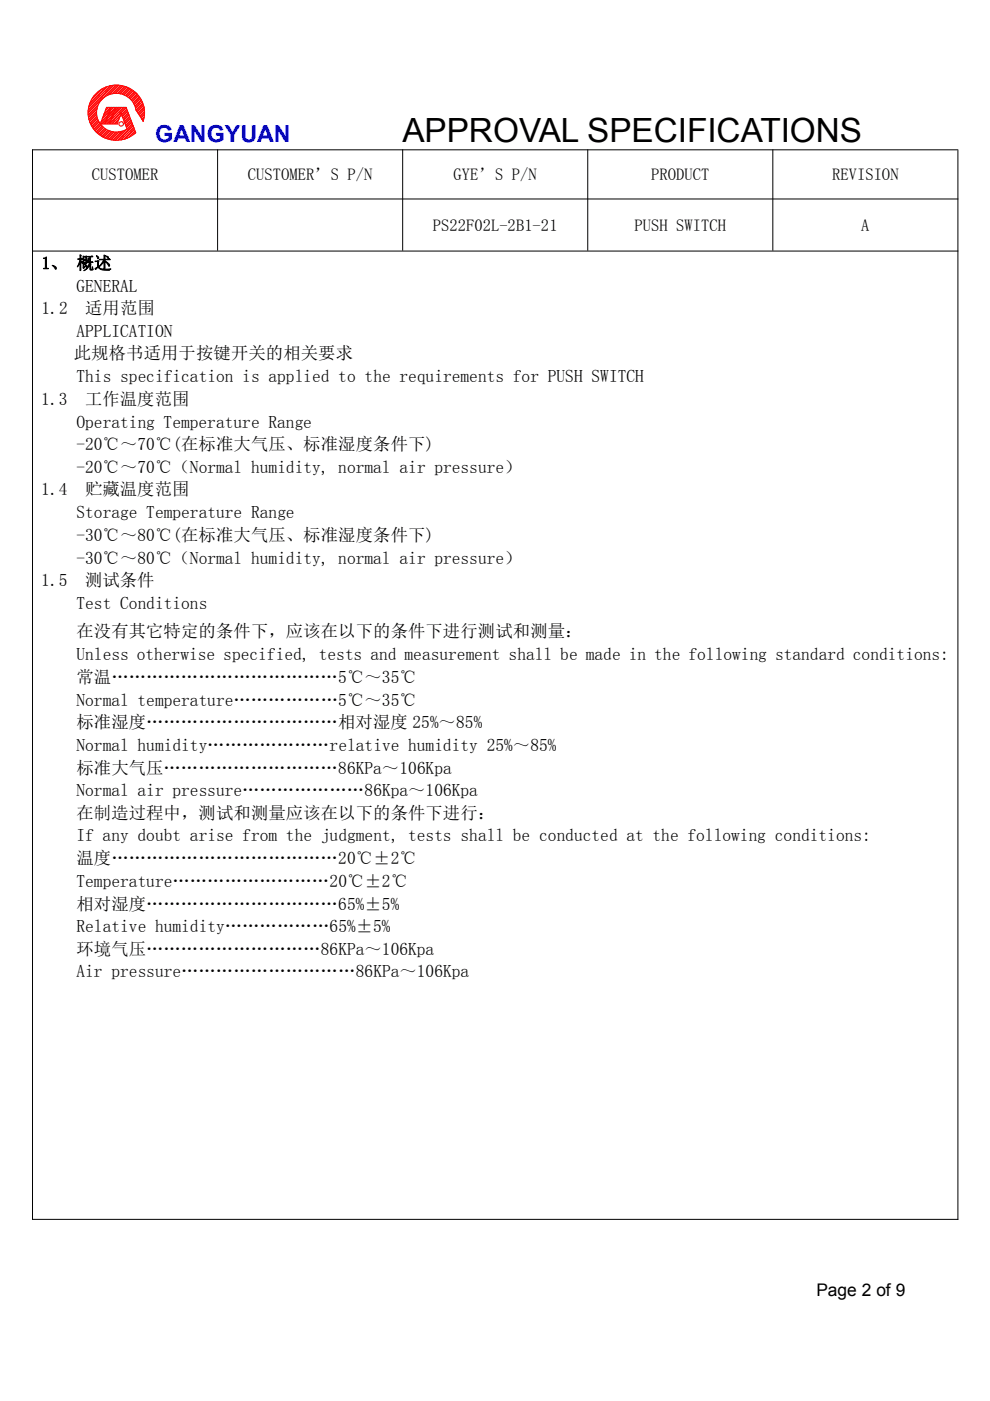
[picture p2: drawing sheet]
<svg xmlns="http://www.w3.org/2000/svg" width="210mm" height="297mm" viewBox="0 0 210 297" stroke-linecap="round" stroke-linejoin="round" font-family="sans-serif">
<defs><g id="words">
<text font-size="7.1" x="85.4" y="30.2">APPROVAL SPECIFICATIONS</text>
<text font-size="5" fill="#00f" x="32.9" y="30.2">GANGYUAN</text>
<g font-size="3.7">
<text x="8.8" y="57">1、 概述</text>
<text x="16.2" y="61.8">GENERAL</text>
<text x="8.8" y="66.6">1.2</text>
<text x="16.2" y="71.4">APPLICATION</text>
<text x="18.1" y="66.6">适用范围</text>
<text x="15.7" y="76.2">此规格书适用于按键开关的相关要求</text>
<text x="16.2" y="81">This specification is applied to the requirements for PUSH SWITCH</text>
<text x="8.8" y="85.8">1.3</text>
<text x="18" y="85.8">工作温度范围</text>
<text x="16.2" y="90.7">Operating</text>
<text x="16.2" y="95.4">-20℃～70℃(在标准大气压、标准湿度条件下)</text>
<text x="34.7" y="90.7">Temperature Range</text>
<text x="16.2" y="100.3">-20℃～70℃（Normal humidity, normal air pressure）</text>
<text x="8.8" y="105">1.4</text>
<text x="18" y="105">贮藏温度范围</text>
<text x="16.2" y="109.9">Storage Te</text>
<text x="34.8" y="109.9">mperature Range</text>
<text x="16.2" y="114.7">-30℃～80℃(在标准大气压、标准湿度条件下)</text>
<text x="16.2" y="119.5">-30℃～80℃（Normal humidity, normal air pressure）</text>
<text x="8.8" y="124.3">1.5</text>
<text x="18" y="124.3">测试条件</text>
<text x="16.2" y="129.1">Test Conditions</text>
<text x="16.2" y="135">在没有其它特定的条件下，应该在以下的条件下进行测试和测量：</text>
<text x="16.2" y="140">Unless otherwise specified, tests and measurement shall be made in the following standard conditions:</text>
<text x="16.2" y="144.8">常温…………………………………5℃～35℃</text>
<text x="16.2" y="149.6">Normal temperature………………5℃～35℃</text>
<text x="16.2" y="154.4">标准湿度……………………………相对湿度 25%～85%</text>
<text x="16.2" y="159.2">Normal humidity…………………relative humidity 25%～85%</text>
<text x="16.2" y="164">标准大气压…………………………86KPa～106Kpa</text>
<text x="16.2" y="168.8">Normal air pressure…………………86Kpa～106Kpa</text>
<text x="16.2" y="173.6">在制造过程中，测试和测量应该在以下的条件下进行：</text>
<text x="16.2" y="178.4">If any doubt arise from the judgment, tests shall be conducted at the following conditions:</text>
<text x="16.2" y="183.2">温度…………………………………20℃±2℃</text>
<text x="16.2" y="188">Temperature………………………20℃±2℃</text>
<text x="16.2" y="192.8">相对湿度……………………………65%±5%</text>
<text x="16.2" y="197.6">Relative humidity………………65%±5%</text>
<text x="16.2" y="202.4">环境气压…………………………86KPa～106Kpa</text>
<text x="16.2" y="207.2">Air pressure…………………………86KPa～106Kpa</text>
<text x="173.2" y="274.8">Page 2 of 9</text>
</g>
<g font-size="3.5">
<text x="19.5" y="38.2">CUSTOMER</text>
<text x="52.6" y="38.2">CUSTOMER’S P/N</text>
<text x="96.2" y="38.2">GYE’S P/N</text>
<text x="138.1" y="38.2">PRODUCT</text>
<text x="176.5" y="38.2">REVISION</text>
<text x="91.8" y="49">PS22F02L-2B1-21</text>
<text x="134.6" y="49">PUSH SWITCH</text>
<text x="182.7" y="49">A</text>
</g>
</g></defs>
<g fill="none" stroke="#f00" stroke-width=".21">
<path d="M21.5 19l-1.9 1.8M21.9 18.7l-2.5 2.5M22.5 18.4l-3.4 3.4M22.8 18.3l-3.8 3.8M23.3 18.2l-4.5 4.4M23.6 18.1l-4.8 4.7M24 18.1l-5.3 5.1M24.2 18.1l-5.5 5.3M24.6 18l-5.9 5.8M24.7 18l-6 5.9M25.1 18.1l-2.2 2.1M25.2 18.1l-2 2"/>
<path d="M25.6 18.1l-1.9 1.8M25.7 18.1l-1.8 1.8M26 18.2l-1.6 1.6M26.2 18.2l-1.7 1.6M26.4 18.3l-1.5 1.5M26.6 18.3l-1.5 1.5M26.8 18.4l-1.4 1.5M27 18.5l-1.5 1.4M27.2 18.6l-1.4 1.4M27.3 18.6l-1.3 1.4M27.6 18.8l-1.4 1.3M27.7 18.8l-1.3 1.3"/>
<path d="M27.9 19l-1.3 1.3M28 19l-1.3 1.3M28.2 19.2l-1.3 1.2M28.3 19.3l-1.3 1.2M28.5 19.4l-1.2 1.3M28.6 19.5l-1.2 1.2M28.8 19.7l-1.3 1.2M28.9 19.7l-1.3 1.3M29.1 19.9l-1.3 1.3M20.5 23.8l-1.6 1.5M20.5 24.1l-1.5 1.5M20.5 23.6l-1.7 1.6"/>
<path d="M20.5 24.3l-1.5 1.4M20.5 24.6l-1.4 1.4M20.5 23.2l-1.7 1.7M20.6 24.7l-1.5 1.4M20.6 23l-1.8 1.8M20.6 25l-1.3 1.4M20.7 25.1l-1.4 1.4M20.8 22.5l-2.1 1.9M20.8 25.4l-1.4 1.3M20.8 25.5l-1.3 1.3M20.9 22.2l-2.2 2.1M20.9 25.8l-1.3 1.3"/>
<path d="M21 25.9l-1.3 1.3M21.1 26.1l-1.2 1.3M21.2 26.2l-1.3 1.3M21.4 26.4l-1.3 1.3M21.4 26.5l-1.2 1.3M21.6 26.7l-1.3 1.2M21.7 26.8l-1.3 1.2M21.9 27l-1.3 1.2M22 27l-1.3 1.3M22.2 26.2l-.2 .1M22.2 27.2l-1.3 1.2M22.3 27.3l-1.3 1.2"/>
<path d="M22.4 25.6l-.7 .7M22.5 25.3l-1 1M22.5 27.4l-1.3 1.3M22.6 22.8h.9l-1.4 3.5h-.8zM22.6 27.5l-1.3 1.2M22.7 24.8l-1.4 1.3M22.8 24.5l-1.4 1.3M22.9 27.6l-1.4 1.3M22.9 22.8l-.5 .5M23 27.6l-1.4 1.3M23 23.9l-1.3 1.4M23.1 23.7l-1.3 1.3"/>
<path d="M23.1 22.8l-.8 .8M23.2 26.2l-.1 .1M23.2 27.7l-1.3 1.4M23.3 23.1l-1.3 1.3M23.4 25.7l-.6 .6M23.4 27.8l-1.4 1.3M23.4 22.8l-1.3 1.3M23.5 22.8v.2M23.5 25.4l-.9 .9M23.6 27.9l-1.4 1.3M23.7 22.8h-.1M23.7 24.9l-1.4 1.3"/>
<path d="M23.8 24.6l-1.4 1.3M23.8 27.9l-1.4 1.4M24 24l-1.4 1.3M24 22.8l-.6 .6M24.1 28l-1.5 1.4M24.1 23.7l-1.3 1.4M24.2 22.8l-.9 .9M24.3 28l-1.5 1.4M24.3 23.2l-1.3 1.3M24.4 22.9l-1.3 1.3M24.5 22.8l-1.4 3.5M24.5 22.8h-.9l-1.3 3.5h.8"/>
<path d="M24.5 22.8l.1 .2M24.6 28l-1.6 1.5M24.7 22.8l-.1 .1M24.8 28l-1.6 1.6M24.9 26.1l-.2 .2M25.1 22.8l-.7 .7M25.1 25.5l-.7 .8M25.2 28l-1.7 1.6M25.3 25.2l-1.1 1.1M25.3 22.8l-1 1M25.4 27.9l-1.8 1.8M25.5 24.7l-1.7 1.6"/>
<path d="M25.6 24.4l-1.9 1.9M25.6 22.8l-1.5 1.5M25.8 22.8l-1.9 1.8M25.8 27.8l-1.9 1.9M26.1 27.8l-2 1.9M26.2 22.8l-2.5 2.4M26.4 22.8l-2.8 2.6M26.7 22.8l-3.3 3.2M26.8 22.8l2 5.3a5.9 5.9 0 0 1-9.3-1.2 5.9 5.9 0 0 1 3.7-8.7 5.9 5.9 0 0 1 7.2 7.5l-1.6-2.4a4.1 4.1 0 0 0-4.5-3.6 4.1 4.1 0 0 0-3.7 4.4 4.1 4.1 0 0 0 4.3 3.9l1.1-.2 .9-.5-1.2-3.2-.8 2.2h-1.6M26.8 22.8h-2.2l-1.3 3.5M26.8 27.5l-2.4 2.2M26.8 22.9l-3.5 3.4"/>
<path d="M26.9 23.1l-1.1 1.1M26.9 23.2l-1.1 1.2M27 23.5l-1.1 1.1M27.1 23.6l-1.1 1.1M27.2 23.9l-1.2 1.1M27.2 24l-1.1 1.1M27.3 24.3l-1.1 1.1M27.4 24.4l-1.2 1.1M27.5 24.7l-1.2 1.1M27.5 24.8l-1.1 1.1M27.6 25l-1.1 1.1M27.7 25.2l-1.2 1.1"/>
<path d="M27.8 25.4l-1.2 1.1M27.8 25.5l-1.1 1.2M27.9 25.8l-1.1 1.1M28 25.9l-1.2 1.1M28.1 26.2l-1.2 1.1M28.1 26.3l-3.5 3.4M28.2 26.6l-3.2 3.1M28.3 26.7l-3.2 3M28.3 27l-2.8 2.7M28.4 27.1l-2.6 2.6M28.5 27.3l-2.3 2.3M28.5 27.5l-2 2"/>
<path d="M28.6 27.7l-1.5 1.6M28.7 27.8l-1.3 1.3M28.8 28.1l-.4 .4M29.2 20l-1.3 1.3M29.3 20.2l-1.2 1.3M29.4 20.3l-1.3 1.3M29.6 20.5l-1.3 1.3M29.6 20.6l-1.3 1.3M29.8 20.8l-1.3 1.3M29.8 20.9l-1.3 1.3M30 21.2l-1.4 1.3M30 21.3l-1.3 1.3"/>
<path d="M30.2 21.5l-1.5 1.4M30.2 21.6l-1.4 1.4M30.3 21.9l-1.5 1.4M30.4 22l-1.5 1.4M30.4 25.7h.1M30.4 22.3l-1.4 1.3M30.5 25.4l-.2 .2M30.5 22.4l-1.4 1.3M30.5 22.7l-1.2 1.3M30.6 25l-.4 .4M30.6 22.8l-1.3 1.3M30.6 24.7l-.5 .6"/>
<path d="M30.6 23.2l-1.1 1.1M30.6 23.3l-1.1 1.1M30.7 24.3l-.8 .7M30.7 23.6l-1 1M30.7 24.2l-.8 .7M30.7 23.8l-1 .9"/>
<circle cx="25.7" cy="26.3" r=".47"/>
</g>
<path d="M6.8 31.8h196.5M6.9 31.7v226.9M46.2 31.7v21.4M85.4 31.7v21.4M124.7 31.7v21.4M164 31.7v21.4M203.2 31.8v226.8M6.8 42.2h196.5M6.8 53.2h196.5M6.8 258.5h196.5" fill="none" stroke="#000" stroke-width=".21"/>
<use href="#words"/>
</svg>
